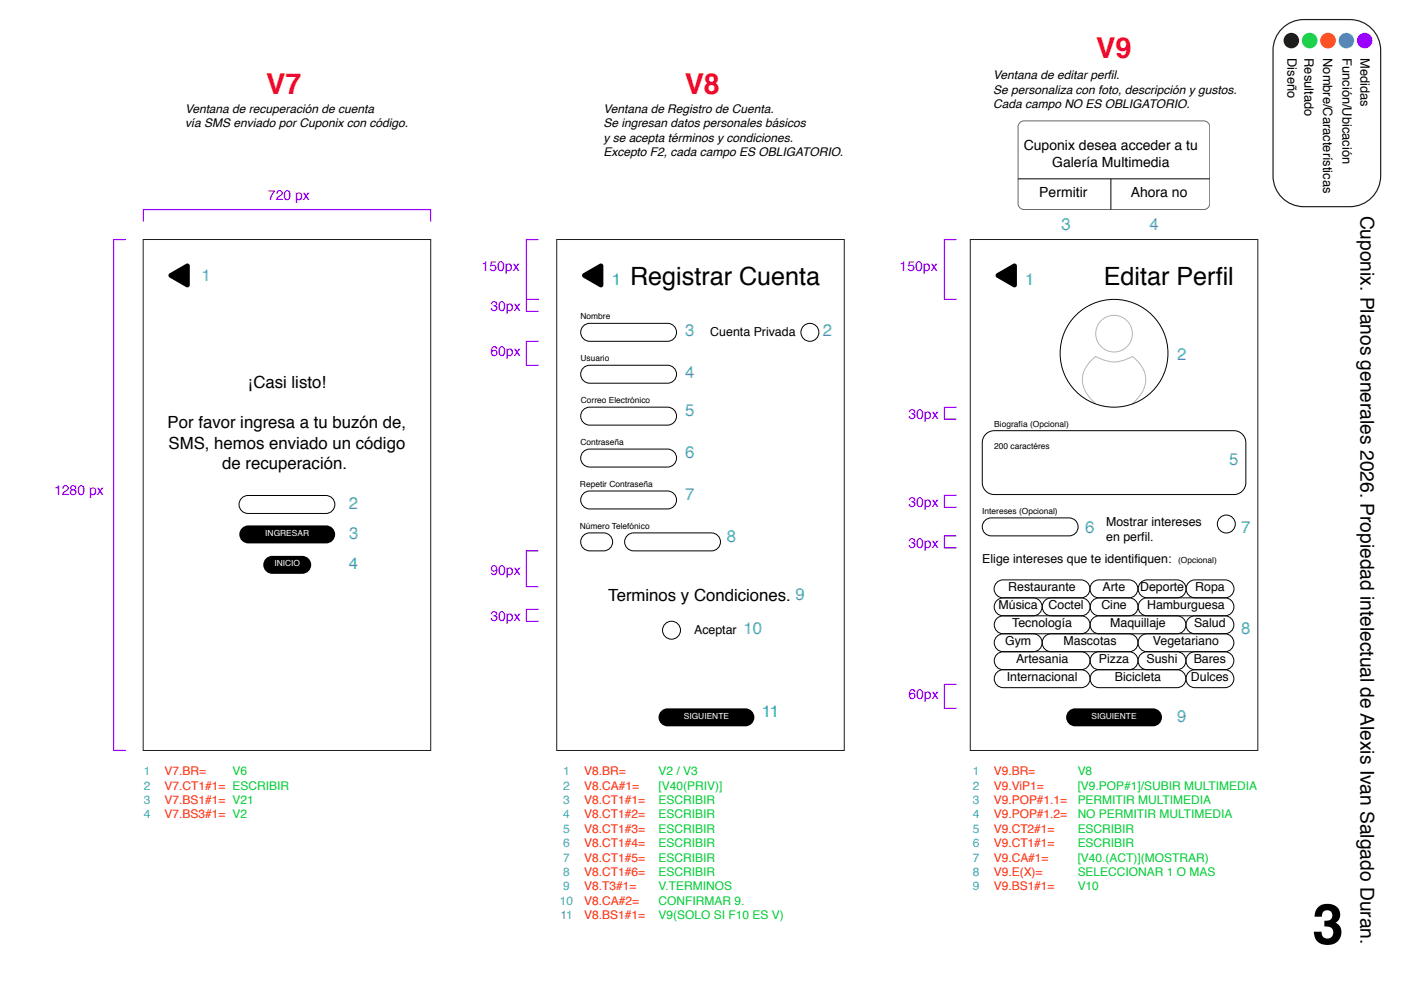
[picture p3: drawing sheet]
<svg xmlns="http://www.w3.org/2000/svg" width="1238mm" height="875mm" viewBox="0 0 1238 875" stroke-linecap="round" stroke-linejoin="round" font-family="sans-serif">
<defs><g id="words">
<text font-size="49.8" x="1159" y="834">3</text>
<g font-size="25.4" fill="#f00">
<text x="968" y="51">V9</text>
<text x="235" y="83">V7</text>
<text x="605" y="83">V8</text>
</g>
<g font-size="22.2">
<text x="557" y="252">Registrar Cuenta</text>
<text x="975" y="252">Editar Perfil</text>
</g>
<text font-size="16.9" x="1202" y="191" transform="rotate(90 1202 191)">Cuponix. Planos generales 2026. Propiedad intelectual de Alexis Ivan Salgado Duran.</text>
<g font-size="14.8" fill="#39f">
<text x="938" y="203">3</text>
<text x="1015" y="203">4</text>
<text x="178" y="248">1</text>
<text x="540" y="252">1</text>
<text x="905" y="252">1</text>
<text x="605" y="297">3</text>
<text x="727" y="297">2</text>
<text x="1040" y="318">2</text>
<text x="605" y="334">4</text>
<text x="605" y="368">5</text>
<text x="605" y="405">6</text>
<text x="1086" y="411">5</text>
<text x="605" y="442">7</text>
<text x="308" y="450">2</text>
<text x="959" y="471">6</text>
<text x="1096" y="471">7</text>
<text x="308" y="476">3</text>
<text x="642" y="479">8</text>
<text x="308" y="503">4</text>
<text x="657" y="560">10</text>
<text x="1096" y="560">8</text>
<text x="673" y="634">11</text>
<text x="1040" y="638">9</text>
</g>
<g font-size="14.8">
<text x="219" y="343">¡Casi listo!</text>
<text x="148" y="379">Por favor ingresa a tu buzón de,</text>
<text x="149" y="396">SMS, hemos enviado un código</text>
<text x="196" y="414">de recuperación.</text>
<text x="537" y="531">Terminos y Condiciones. 9</text>
</g>
<g font-size="12.4">
<text x="904" y="133">Cuponix desea acceder a tu</text>
<text x="929" y="147">Galería Multimedia</text>
<text x="918" y="174">Permitir</text>
<text x="999" y="174">Ahora no</text>
</g>
<g font-size="12.4" fill="#90f">
<text x="237" y="176">720 px</text>
<text x="425" y="240">150px</text>
<text x="795" y="240">150px</text>
<text x="433" y="275">30px</text>
<text x="433" y="315">60px</text>
<text x="802" y="370">30px</text>
<text x="48" y="438">1280 px</text>
<text x="802" y="448">30px</text>
<text x="802" y="484">30px</text>
<text x="433" y="508">90px</text>
<text x="433" y="549">30px</text>
<text x="802" y="618">60px</text>
</g>
<g font-size="11.4">
<text x="1137" y="51" transform="rotate(90 1137 51)">Diseño</text>
<text x="1152" y="51" transform="rotate(90 1152 51)">Resultado</text>
<text x="1169" y="51" transform="rotate(90 1169 51)">Nombre/Características</text>
<text x="1186" y="51" transform="rotate(90 1186 51)">Función/Ubicación</text>
<text x="1202" y="51" transform="rotate(90 1202 51)">Medidas</text>
</g>
<g font-size="10.9">
<text x="627" y="297">Cuenta Privada</text>
<text x="977" y="465">Mostrar intereses</text>
<text x="977" y="478">en perfil.</text>
<text x="868" y="497">Elige intereses que te identifiquen:</text>
<text x="891" y="522">Restaurante</text>
<text x="974" y="522">Arte</text>
<text x="1007" y="522">Deporte</text>
<text x="1056" y="522">Ropa</text>
<text x="882" y="538">Música</text>
<text x="926" y="538">Coctel</text>
<text x="973" y="538">Cine</text>
<text x="1013" y="538">Hamburguesa</text>
<text x="894" y="554">Tecnología</text>
<text x="981" y="554">Maquillaje</text>
<text x="1055" y="554">Salud</text>
<text x="613" y="560">Aceptar</text>
<text x="888" y="570">Gym</text>
<text x="940" y="570">Mascotas</text>
<text x="1018" y="570">Vegetariano</text>
<text x="897" y="586">Artesania</text>
<text x="971" y="586">Pizza</text>
<text x="1013" y="586">Sushi</text>
<text x="1054" y="586">Bares</text>
<text x="889" y="602">Internacional</text>
<text x="985" y="602">Bicicleta</text>
<text x="1052" y="602">Dulces</text>
</g>
<g font-size="10.6">
<text x="877" y="70">Ventana de editar perfil.</text>
<text x="877" y="83">Se personaliza con foto, descripción y gustos.</text>
<text x="877" y="96">Cada campo NO ES OBLIGATORIO.</text>
<text x="163" y="100">Ventana de recuperación de cuenta</text>
<text x="533" y="100">Ventana de Registro de Cuenta.</text>
<text x="163" y="113">vía SMS enviado por Cuponix con código.</text>
<text x="533" y="113">Se ingresan datos personales básicos</text>
<text x="533" y="125">y se acepta términos y condiciones.</text>
<text x="533" y="138">Excepto F2, cada campo ES OBLIGATORIO.</text>
</g>
<g font-size="10.6" fill="#39f">
<text x="127" y="685">1</text>
<text x="498" y="685">1</text>
<text x="859" y="685">1</text>
<text x="127" y="698">2</text>
<text x="498" y="698">2</text>
<text x="859" y="698">2</text>
<text x="127" y="711">3</text>
<text x="498" y="711">3</text>
<text x="859" y="711">3</text>
<text x="127" y="723">4</text>
<text x="498" y="723">4</text>
<text x="859" y="723">4</text>
<text x="498" y="736">5</text>
<text x="859" y="736">5</text>
<text x="498" y="749">6</text>
<text x="859" y="749">6</text>
<text x="498" y="761">7</text>
<text x="859" y="761">7</text>
<text x="498" y="774">8</text>
<text x="859" y="774">8</text>
<text x="498" y="787">9</text>
<text x="859" y="787">9</text>
<text x="495" y="800">10</text>
<text x="495" y="812">11</text>
</g>
<g font-size="10.6" fill="#f30">
<text x="145" y="685">V7.BR=</text>
<text x="516" y="685">V8.BR=</text>
<text x="878" y="685">V9.BR=</text>
<text x="145" y="698">V7.CT1#1= ESCRIBIR</text>
<text x="516" y="698">V8.CA#1=</text>
<text x="878" y="698">V9.ViP1=</text>
<text x="145" y="711">V7.BS1#1= V21</text>
<text x="516" y="711">V8.CT1#1=</text>
<text x="878" y="711">V9.POP#1.1=</text>
<text x="145" y="723">V7.BS3#1= V2</text>
<text x="516" y="723">V8.CT1#2=</text>
<text x="878" y="723">V9.POP#1.2=</text>
<text x="516" y="736">V8.CT1#3=</text>
<text x="878" y="736">V9.CT2#1=</text>
<text x="516" y="749">V8.CT1#4=</text>
<text x="878" y="749">V9.CT1#1=</text>
<text x="516" y="761">V8.CT1#5=</text>
<text x="878" y="761">V9.CA#1=</text>
<text x="516" y="774">V8.CT1#6=</text>
<text x="878" y="774">V9.E(X)=</text>
<text x="516" y="787">V8.T3#1=</text>
<text x="878" y="787">V9.BS1#1=</text>
<text x="516" y="800">V8.CA#2=</text>
<text x="516" y="812">V8.BS1#1=</text>
</g>
<g font-size="10.6" fill="#0c3">
<text x="205" y="685">V6</text>
<text x="582" y="685">V2 / V3</text>
<text x="952" y="685">V8</text>
<text x="582" y="698">[V40(PRIV)]</text>
<text x="952" y="698">[V9.POP#1]/SUBIR MULTIMEDIA</text>
<text x="582" y="711">ESCRIBIR</text>
<text x="952" y="711">PERMITIR MULTIMEDIA</text>
<text x="582" y="723">ESCRIBIR</text>
<text x="952" y="723">NO PERMITIR MULTIMEDIA</text>
<text x="582" y="736">ESCRIBIR</text>
<text x="952" y="736">ESCRIBIR</text>
<text x="582" y="749">ESCRIBIR</text>
<text x="952" y="749">ESCRIBIR</text>
<text x="582" y="761">ESCRIBIR</text>
<text x="952" y="761">[V40.(ACT)](MOSTRAR)</text>
<text x="582" y="774">ESCRIBIR</text>
<text x="952" y="774">SELECCIONAR 1 O MAS</text>
<text x="582" y="787">V.TERMINOS</text>
<text x="952" y="787">V10</text>
<text x="582" y="800">CONFIRMAR 9.</text>
<text x="582" y="812">V9(SOLO SI F10 ES V)</text>
</g>
<g font-size="7.4">
<text x="513" y="282">Nombre</text>
<text x="513" y="319">Usuario</text>
<text x="513" y="356">Correo Electrónico</text>
<text x="878" y="377">Biografía (Opcional)</text>
<text x="513" y="393">Contraseña</text>
<text x="878" y="397">200 caractéres</text>
<text x="512" y="430">Repetir Contraseña</text>
<text x="868" y="454">Intereses (Opcional)</text>
<text x="512" y="467">Número Telefónico</text>
<text x="1041" y="497">(Opcional)</text>
</g>
<g font-size="7.4" fill="#fff">
<text x="234" y="474">INGRESAR</text>
<text x="242" y="501">INICIO</text>
<text x="604" y="635">SIGUIENTE</text>
<text x="964" y="635">SIGUIENTE</text>
</g>
</g></defs>
<!-- layer: Capa 1 -->
<path d="M126 212h254v451h-254zM492 212h254v451h-254zM857 212h254v451h-254z" fill="none" stroke="#1d1d1b" stroke-width=".88"/>
<path d="M126 196v-11h254v11M111 212h-11v451h11M476 212h-11v53h11h-11v10h11M845 212h-11v53h11M476 302h-11v21h11M845 360h-11v10h11M845 438h-11v10h11M845 474h-11v10h11M845 605h-11v21h11" fill="none" stroke="#90f" stroke-width="1.1" stroke-linecap="butt"/>
<g fill="none" stroke="#000" stroke-width=".88">
<path d="M901 108l4-1h158a5 5 0 0 1 6 5v68a5 5 0 0 1-6 5h-158a5 5 0 0 1-6-5v-68zM899 158h170M981 158v27M515 288l3-2h3h69a8 8 0 0 1 8 8 8 8 0 0 1-8 8h-69a8 8 0 0 1-7-5 8 8 0 0 1 1-9zM515 325l3-2h3h69a8 8 0 0 1 8 8 8 8 0 0 1-8 8h-69a8 8 0 0 1-7-5 8 8 0 0 1 1-9zM515 362l3-2h3h69a8 8 0 0 1 8 8 8 8 0 0 1-8 8h-69a8 8 0 0 1-7-5 8 8 0 0 1 1-9zM515 399l3-2h3h69a8 8 0 0 1 8 8 8 8 0 0 1-8 8h-69a8 8 0 0 1-7-5 8 8 0 0 1 1-9zM870 384l4-3h4h212a11 11 0 0 1 10 10v35a11 11 0 0 1-10 11h-212a11 11 0 0 1-10-11v-36v-3zM515 436l3-1 3-1h69a8 8 0 0 1 8 8 8 8 0 0 1-8 8h-69a8 8 0 0 1-7-5 8 8 0 0 1 1-9zM213 440l3-1 3-1h69a8 8 0 0 1 8 8 8 8 0 0 1-8 8h-69a8 8 0 0 1-7-5 8 8 0 0 1 1-9zM515 473l5-2h13a8 8 0 0 1 8 8 8 8 0 0 1-8 8h-12a8 8 0 0 1-7-5 8 8 0 0 1 1-9zM554 473l3-1 3-1h68a8 8 0 0 1 8 8 8 8 0 0 1-8 8h-68a8 8 0 0 1-8-5 8 8 0 0 1 2-9z"/>
<path d="M870 460l3-2h3h68a8 8 0 0 1 8 8 8 8 0 0 1-8 8h-68a8 8 0 0 1-8-5 8 8 0 0 1 2-9zM880 515l3-2 3-1h69a8 8 0 0 1 8 8 8 8 0 0 1-8 8h-69a8 8 0 0 1-7-5 8 8 0 0 1 1-8zM965 515l5-2 27-1a8 8 0 0 1 8 8 8 8 0 0 1-8 8h-26a8 8 0 0 1-8-5 8 8 0 0 1 2-8zM1008 515l4-2 28-1a8 8 0 0 1 8 8 8 8 0 0 1-8 8h-27a8 8 0 0 1-7-5 8 8 0 0 1 2-8zM1050 515l5-2 27-1a8 8 0 0 1 8 8 8 8 0 0 1-8 8h-26a8 8 0 0 1-8-5 8 8 0 0 1 2-8zM881 531l4-3h28a8 8 0 0 1 8 8 8 8 0 0 1-8 8h-27a8 8 0 0 1-7-5 8 8 0 0 1 2-8zM923 531l4-3h28a8 8 0 0 1 8 8 8 8 0 0 1-8 8h-26a8 8 0 0 1-8-5 8 8 0 0 1 2-8zM965 531l5-3h27a8 8 0 0 1 8 8 8 8 0 0 1-8 8h-26a8 8 0 0 1-7-5 8 8 0 0 1 1-8zM1008 531l2-2 3-1h69a8 8 0 0 1 8 8 8 8 0 0 1-8 8h-69a8 8 0 0 1-7-5 8 8 0 0 1 2-8zM881 547l2-2 3-1h69a8 8 0 0 1 8 8 8 8 0 0 1-8 8h-69a8 8 0 0 1-7-5 8 8 0 0 1 2-8zM965 547l3-2 3-1h69a8 8 0 0 1 8 8 8 8 0 0 1-8 8h-69a8 8 0 0 1-7-5 8 8 0 0 1 1-8zM1050 547l4-3h28a8 8 0 0 1 8 8 8 8 0 0 1-8 8h-26a8 8 0 0 1-8-5 8 8 0 0 1 2-8z"/>
<path d="M881 562l4-2h28a8 8 0 0 1 8 8 8 8 0 0 1-8 8h-27a8 8 0 0 1-7-5 8 8 0 0 1 2-9zM881 578l2-1 3-1h69a8 8 0 0 1 8 8 8 8 0 0 1-8 8h-69a8 8 0 0 1-7-5 8 8 0 0 1 2-9zM923 562l2-1 4-1h68a8 8 0 0 1 8 8 8 8 0 0 1-8 8h-68a8 8 0 0 1-8-5 8 8 0 0 1 2-9zM965 578l5-2h27a8 8 0 0 1 8 8 8 8 0 0 1-8 8h-26a8 8 0 0 1-7-5 8 8 0 0 1 1-9zM1008 578l4-2h28a8 8 0 0 1 8 8 8 8 0 0 1-8 8h-27a8 8 0 0 1-7-5 8 8 0 0 1 2-9zM1008 562l2-1 3-1h69a8 8 0 0 1 8 8 8 8 0 0 1-8 8h-69a8 8 0 0 1-7-5 8 8 0 0 1 2-9zM1050 578l4-2h28a8 8 0 0 1 8 8 8 8 0 0 1-8 8h-26a8 8 0 0 1-8-5 8 8 0 0 1 2-9zM881 594l2-2h3h69a8 8 0 0 1 8 8 8 8 0 0 1-8 8h-69a8 8 0 0 1-7-5 8 8 0 0 1 2-9zM965 594l3-2h3h69a8 8 0 0 1 8 8 8 8 0 0 1-8 8h-69a8 8 0 0 1-7-5 8 8 0 0 1 1-9zM1050 594l4-2h28a8 8 0 0 1 8 8 8 8 0 0 1-8 8h-26a8 8 0 0 1-8-5 8 8 0 0 1 2-9z"/>
<circle cx="715" cy="294" r="8"/>
<circle cx="984" cy="312" r="48"/>
<circle cx="1083" cy="463" r="8"/>
<circle cx="593" cy="557" r="8"/>
</g>
<path d="M149 242l15-9h3l1 2-1 18-1 1h-2l-14-9-1-1zM515 242l15-9h2l1 2v18l-2 1h-1l-15-9-1-1zM880 242l15-9h2l1 2v18l-2 1h-1l-15-9-1-1zM214 467l2-2 3-1h69a8 8 0 0 1 8 8 8 8 0 0 1-8 8h-69a8 8 0 0 1-7-5 8 8 0 0 1 2-8zM235 494l4-3h28a8 8 0 0 1 8 8 8 8 0 0 1-8 8h-27a8 8 0 0 1-7-5 8 8 0 0 1 2-8zM584 628l3-1 3-1h68a8 8 0 0 1 8 8 8 8 0 0 1-8 8h-68a8 8 0 0 1-8-5 8 8 0 0 1 2-9zM944 628l3-1 3-1h68a8 8 0 0 1 8 8 8 8 0 0 1-8 8h-68a8 8 0 0 1-8-5 8 8 0 0 1 2-9z" fill="#000"/>
<g fill="none" stroke="#b5b5b5" stroke-width=".88">
<path d="M968 357a28 28 0 0 1-12-24 28 28 0 0 1 12-18 30 30 0 0 0 32 0 26 26 0 0 1 11 25 33 33 0 0 1-11 17"/>
<circle cx="984" cy="295" r="16"/>
</g>
<circle cx="1206" cy="36" r="7" fill="#90f"/>
<circle cx="1189" cy="36" r="7" fill="#39f"/>
<circle cx="1173" cy="36" r="7" fill="#f30"/>
<circle cx="1157" cy="36" r="7" fill="#0c3"/>
<circle cx="1141" cy="36" r="7" fill="#1e1e1c"/>
<path d="M1132 26a27 27 0 0 1 20-9h40a27 27 0 0 1 28 27v111a27 27 0 0 1-28 28h-40a27 27 0 0 1-28-28v-111a27 27 0 0 1 8-18z" fill="none" stroke="#1e1e1c" stroke-width="1.1" stroke-linecap="butt"/>
<path d="M476 487h-11v32h11M476 538h-11v11h11" fill="none" stroke="#90f" stroke-width="1.1" stroke-linecap="butt"/>
<use href="#words"/>
</svg>
